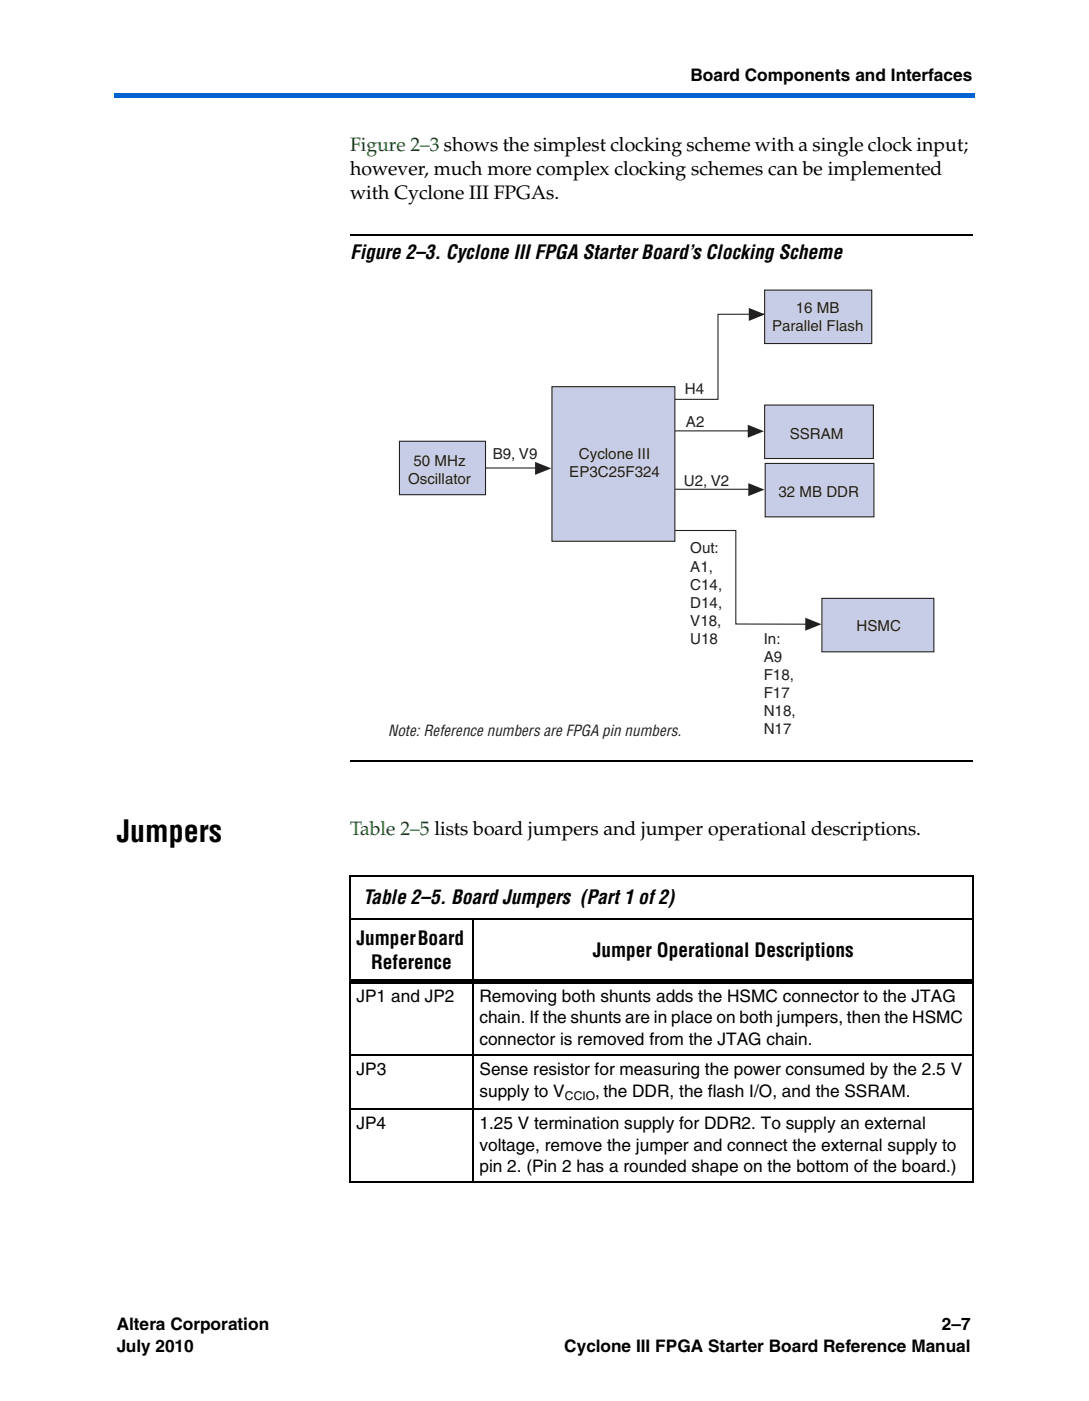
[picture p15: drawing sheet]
<svg xmlns="http://www.w3.org/2000/svg" width="178mm" height="229mm" viewBox="0 0 178 229" stroke-linecap="round" stroke-linejoin="round" font-family="sans-serif">
<defs><g id="words">
<text font-size="4.9" x="19" y="137.4">Jumpers</text>
<g font-size="3.2" fill="#007e00">
<text x="57.1" y="24.7">Figure 2–3 shows the simplest clocking scheme with a single clock input;</text>
<text x="57.1" y="136.2">Table 2–5 lists board jumpers and jumper operational descriptions.</text>
</g>
<g font-size="3.2">
<text x="57.1" y="28.6">however, much more complex clocking schemes can be implemented</text>
<text x="57.1" y="32.4">with Cyclone III FPGAs.</text>
<text x="57.1" y="42.3">Figure 2–3. Cyclone III FPGA Starter Board’s Clocking Scheme</text>
<text x="59.3" y="147.5">Table 2–5. Board Jumpers (Part 1 of2)</text>
<text x="58.2" y="154.2">Jumper Board</text>
<text x="60.6" y="158.1">Reference</text>
<text x="96.8" y="156.1">Jumper Operational Descriptions</text>
</g>
<g font-size="2.8">
<text x="112.7" y="13.2">Board Components and Interfaces</text>
<text x="58.2" y="163.4">JP1 and JP2</text>
<text x="78.3" y="167">chain. If the shunts are in place on both jumpers, then the HSMC</text>
<text x="78.3" y="163.4">Removing both shunts adds the HSMC connector to the JTAG</text>
<text x="78.3" y="170.5">connector is removed from the JTAG chain.</text>
<text x="58.2" y="175.5">JP3</text>
<text x="78.3" y="179">supply to V</text>
<text x="78.3" y="175.5">Sense resistor for measuring the power consumed by the 2.5 V</text>
<text x="97.2" y="179">, the DDR, the flash I/O, and the SSRAM.</text>
<text x="58.2" y="184.2">JP4</text>
<text x="78.3" y="184.2">1.25 V termination supply for DDR2. To supply an external</text>
<text x="78.3" y="187.7">voltage, remove the jumper and connect the external supply to</text>
<text x="78.3" y="191.3">pin 2. (Pin 2 has a rounded shape on the bottom of the board.)</text>
<text x="19" y="217.1">Altera Corporation</text>
<text x="19" y="220.6">July 2010</text>
<text x="92.1" y="220.6">Cyclone III FPGA Starter Board Reference Manual</text>
<text x="153.8" y="217.1">2–7</text>
</g>
<g font-size="2.5" fill="#231f20">
<text x="126" y="54">Parallel Flash</text>
<text x="129.9" y="51">16 MB</text>
<text x="111.8" y="64.4">H4</text>
<text x="112" y="69.7">A2</text>
<text x="129" y="71.7">SSRAM</text>
<text x="67.5" y="76">50 MHz</text>
<text x="80.5" y="74.9">B9, V9</text>
<text x="93" y="77.9">EP3C25F324</text>
<text x="94.5" y="74.9">Cyclone III</text>
<text x="66.6" y="79">Oscillator</text>
<text x="111.6" y="79.3">U2, V2</text>
<text x="127.1" y="81.1">32 MB DDR</text>
<text x="112.7" y="90.3">Out:</text>
<text x="112.7" y="93.3">A1,</text>
<text x="112.7" y="96.2">C14,</text>
<text x="112.7" y="99.2">D14,</text>
<text x="112.7" y="102.1">V18,</text>
<text x="112.7" y="105.1">U18</text>
<text x="124.7" y="105">In:</text>
<text x="124.7" y="108">A9</text>
<text x="139.8" y="102.9">HSMC</text>
<text x="124.7" y="111">F18,</text>
<text x="124.7" y="113.9">F17</text>
<text x="124.7" y="116.9">N18,</text>
<text x="124.7" y="119.8">N17</text>
<text x="63.4" y="120.2">Note: Reference numbers are FPGA pin numbers.</text>
</g>
<text font-size="2" x="92.2" y="179.5">CCIO</text>
</g></defs>
<g fill="#0063d1">
<path d="M18.7 15.2h.3v.7h-.3z"/>
<path d="M19 15.2h140.1v.7h-140.1z"/>
</g>
<path d="M57.1 38.1h101.7v2.1h-101.7z" fill="#fff"/>
<path d="M57.1 38.2v.2zM57.1 124.1v.2z" fill="#000"/>
<path d="M57.1 38.3h101.7M57.1 124.2h101.7" fill="none" stroke="#000" stroke-width=".17"/>
<path d="M63.4 47.2h89.2v73.6h-89.2z" fill="#fff"/>
<path d="M65.2 72h14.1v8.7h-14.1z" fill="#c7cce7"/>
<path d="M65.2 72h14.1v8.7h-14.1zM79.4 76.4h8.1" fill="none" stroke="#231f20" stroke-width=".18"/>
<path d="M87.4 75.4l2.6 1-2.6 1.1z" fill="#231f20"/>
<path d="M126.5 51.3h-9.3v13.9h-7" fill="none" stroke="#231f20" stroke-width=".18"/>
<path d="M122.3 50.2l2.6 1.1-2.6 1.1z" fill="#231f20"/>
<path d="M110 86.6h10.1v15.2h11.6" fill="none" stroke="#231f20" stroke-width=".18"/>
<path d="M131.5 100.8l2.6 1.1-2.6 1z" fill="#231f20"/>
<path d="M124.8 47.3h17.5v8.8h-17.5z" fill="#c7cce7"/>
<path d="M124.8 47.3h17.5v8.8h-17.5zM110.2 70.3h12" fill="none" stroke="#231f20" stroke-width=".18"/>
<path d="M122.1 69.3l2.6 1.1-2.6 1z" fill="#231f20"/>
<path d="M124.8 66.1h17.8v8.7h-17.8z" fill="#c7cce7"/>
<path d="M124.8 66.1h17.8v8.7h-17.8z" fill="none" stroke="#231f20" stroke-width=".18"/>
<path d="M134.2 97.6h18.3v8.8h-18.3z" fill="#c7cce7"/>
<path d="M134.2 97.6h18.3v8.8h-18.3z" fill="none" stroke="#231f20" stroke-width=".18"/>
<path d="M90.1 63.1h20.1v25.2h-20.1z" fill-rule="evenodd" fill="#c7cce7"/>
<path d="M90.1 63.1h20.1v25.2h-20.1zM110.3 79.8h12" fill="none" stroke="#231f20" stroke-width=".18"/>
<path d="M122.2 78.8l2.6 1.1-2.6 1.1z" fill="#231f20"/>
<path d="M124.9 75.6h17.8v8.7h-17.8z" fill="#c7cce7"/>
<path d="M124.9 75.6h17.8v8.7h-17.8z" fill="none" stroke="#231f20" stroke-width=".18"/>
<path d="M57.1 142.9h101.9M57.1 149.9h101.9M57.1 143v49.8M77.2 149.8v43.2M158.9 143v49.8M57.1 172.1h101.9M57.1 180.9h101.9M57.1 192.9h101.9" fill="none" stroke="#000" stroke-width=".17"/>
<path d="M57.1 159.8h101.9v.7h-101.9z" fill="#000"/>
<use href="#words"/>
</svg>
